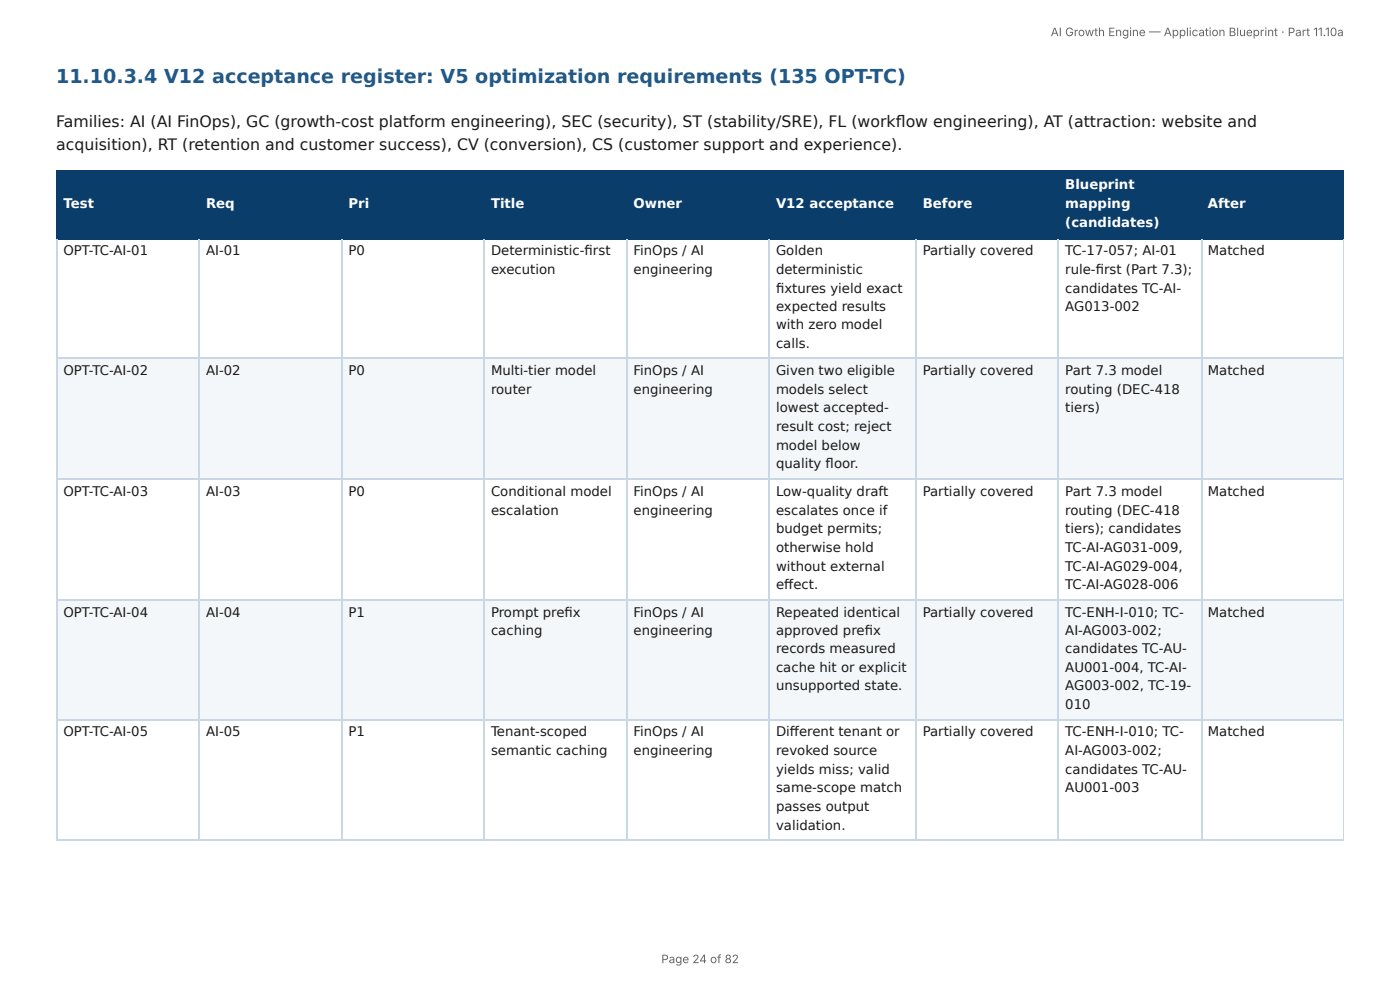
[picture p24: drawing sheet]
<svg xmlns="http://www.w3.org/2000/svg" width="297mm" height="210mm" viewBox="0 0 297 210" stroke-linecap="round" stroke-linejoin="round" font-family="sans-serif">
<defs><g id="words">
<text font-size="4.1" fill="#1f5a8c" x="11.9" y="17.7">11.10.3.4 V12 acceptance register: V5 optimization requirements (135 OPT-TC)</text>
<g font-size="3.3" fill="#1a1a1a">
<text x="11.9" y="27">Families: AI (AI FinOps), GC (growth-cost platform engineering), SEC (security), ST (stability/SRE), FL (workfl ow engineering), AT (attraction: website and</text>
<text x="11.9" y="31.8">acquisition), RT (retention and customer success), CV (conversion), CS (customer support and experience).</text>
</g>
<g font-size="2.8" fill="#fff">
<text x="226.3" y="40.2">Blueprint</text>
<text x="13.5" y="44.2">Test</text>
<text x="43.8" y="44.2">Req</text>
<text x="74" y="44.2">Pri</text>
<text x="104.3" y="44.2">Title</text>
<text x="134.6" y="44.2">Owner</text>
<text x="164.8" y="44.2">V12 acceptance</text>
<text x="196" y="44.2">Before</text>
<text x="226.3" y="44.2">mapping</text>
<text x="256.5" y="44.2">After</text>
<text x="226.3" y="48.2">(candidates)</text>
</g>
<g font-size="2.8" fill="#1a1a1a">
<text x="13.5" y="54.2">OPT-TC-AI-01</text>
<text x="43.8" y="54.2">AI-01</text>
<text x="74" y="54.2">P0</text>
<text x="104.3" y="54.2">Deterministic-fi rst</text>
<text x="104.3" y="58.2">execution</text>
<text x="134.6" y="54.2">FinOps / AI</text>
<text x="134.6" y="58.2">engineering</text>
<text x="164.8" y="54.2">Golden</text>
<text x="164.8" y="58.2">deterministic</text>
<text x="196" y="54.2">Partially covered</text>
<text x="226.3" y="54.2">TC-17-057; AI-01</text>
<text x="226.3" y="58.2">rule-fi rst (Part 7.3);</text>
<text x="256.5" y="54.2">Matched</text>
<text x="164.8" y="62.2">fi xtures yield exact</text>
<text x="226.3" y="62.2">candidates TC-AI-</text>
<text x="164.8" y="66.1">expected results</text>
<text x="164.8" y="69.9">with zero model</text>
<text x="226.3" y="66.1">AG013-002</text>
<text x="164.8" y="73.8">calls.</text>
<text x="13.5" y="79.6">OPT-TC-AI-02</text>
<text x="43.8" y="79.6">AI-02</text>
<text x="74" y="79.6">P0</text>
<text x="104.3" y="79.6">Multi-tier model</text>
<text x="104.3" y="83.6">router</text>
<text x="134.6" y="79.6">FinOps / AI</text>
<text x="134.6" y="83.6">engineering</text>
<text x="164.8" y="79.6">Given two eligible</text>
<text x="164.8" y="83.6">models select</text>
<text x="196" y="79.6">Partially covered</text>
<text x="226.3" y="79.6">Part 7.3 model</text>
<text x="226.3" y="83.6">routing (DEC-418</text>
<text x="256.5" y="79.6">Matched</text>
<text x="164.8" y="87.6">lowest accepted-</text>
<text x="226.3" y="87.6">tiers)</text>
<text x="164.8" y="91.5">result cost; reject</text>
<text x="164.8" y="95.5">model below</text>
<text x="164.8" y="99.5">quality fl oor.</text>
<text x="13.5" y="105.3">OPT-TC-AI-03</text>
<text x="43.8" y="105.3">AI-03</text>
<text x="74" y="105.3">P0</text>
<text x="104.3" y="105.3">Conditional model</text>
<text x="134.6" y="105.3">FinOps / AI</text>
<text x="164.8" y="105.3">Low-quality draft</text>
<text x="196" y="105.3">Partially covered</text>
<text x="226.3" y="105.3">Part 7.3 model</text>
<text x="256.5" y="105.3">Matched</text>
<text x="104.3" y="109.3">escalation</text>
<text x="134.6" y="109.3">engineering</text>
<text x="164.8" y="109.3">escalates once if</text>
<text x="164.8" y="113.2">budget permits;</text>
<text x="226.3" y="109.3">routing (DEC-418</text>
<text x="226.3" y="113.2">tiers); candidates</text>
<text x="164.8" y="117.2">otherwise hold</text>
<text x="226.3" y="117.2">TC-AI-AG031-009,</text>
<text x="164.8" y="121.2">without external</text>
<text x="164.8" y="125.1">eff ect.</text>
<text x="226.3" y="121.2">TC-AI-AG029-004,</text>
<text x="226.3" y="125.1">TC-AI-AG028-006</text>
<text x="13.5" y="131">OPT-TC-AI-04</text>
<text x="43.8" y="131">AI-04</text>
<text x="74" y="131">P1</text>
<text x="104.3" y="131">Prompt prefi x</text>
<text x="134.6" y="131">FinOps / AI</text>
<text x="164.8" y="131">Repeated identical</text>
<text x="196" y="131">Partially covered</text>
<text x="226.3" y="131">TC-ENH-I-010; TC-</text>
<text x="256.5" y="131">Matched</text>
<text x="104.3" y="134.9">caching</text>
<text x="134.6" y="134.9">engineering</text>
<text x="164.8" y="134.9">approved prefi x</text>
<text x="226.3" y="134.9">AI-AG003-002;</text>
<text x="164.8" y="138.6">records measured</text>
<text x="164.8" y="142.6">cache hit or explicit</text>
<text x="226.3" y="138.6">candidates TC-AU-</text>
<text x="226.3" y="142.6">AU001-004, TC-AI-</text>
<text x="164.8" y="146.6">unsupported state.</text>
<text x="226.3" y="146.6">AG003-002, TC-19-</text>
<text x="226.3" y="150.5">010</text>
<text x="13.5" y="156.4">OPT-TC-AI-05</text>
<text x="43.8" y="156.4">AI-05</text>
<text x="74" y="156.4">P1</text>
<text x="104.3" y="156.4">Tenant-scoped</text>
<text x="104.3" y="160.3">semantic caching</text>
<text x="134.6" y="156.4">FinOps / AI</text>
<text x="134.6" y="160.3">engineering</text>
<text x="164.8" y="156.4">Diff erent tenant or</text>
<text x="164.8" y="160.3">revoked source</text>
<text x="196" y="156.4">Partially covered</text>
<text x="226.3" y="156.4">TC-ENH-I-010; TC-</text>
<text x="226.3" y="160.3">AI-AG003-002;</text>
<text x="256.5" y="156.4">Matched</text>
<text x="164.8" y="164.3">yields miss; valid</text>
<text x="226.3" y="164.3">candidates TC-AU-</text>
<text x="164.8" y="168.3">same-scope match</text>
<text x="164.8" y="172.2">passes output</text>
<text x="226.3" y="168.3">AU001-003</text>
<text x="164.8" y="176.2">validation.</text>
</g>
<g font-size="2.5" fill="#666">
<text x="223.2" y="7.7">AI Growth Engine — Application Blueprint · Part 11.10a</text>
<text x="140.4" y="204.5">Page 24 of 82</text>
</g>
</g></defs>
<g fill="#0b3d6b">
<path d="M12.2 36.2h30.1v14.3h-30.1z"/>
<path d="M42.3 36.2h30.2v14.3h-30.2z"/>
<path d="M72.5 36.2h30.4v14.3h-30.4z"/>
<path d="M102.9 36.2h30.2v14.3h-30.2z"/>
<path d="M133.1 36.2h30.1v14.3h-30.1z"/>
<path d="M163.2 36.2h31.3v14.3h-31.3z"/>
<path d="M194.5 36.2h30.4v14.3h-30.4z"/>
<path d="M224.9 36.2h30.2v14.3h-30.2z"/>
<path d="M255.1 36.2h30.3v14.3h-30.3z"/>
</g>
<g fill="#f4f7fa">
<path d="M12.2 76.2h30.1v25.4h-30.1z"/>
<path d="M42.3 76.2h30.2v25.4h-30.2z"/>
<path d="M72.5 76.2h30.4v25.4h-30.4z"/>
<path d="M102.9 76.2h30.2v25.4h-30.2z"/>
<path d="M133.1 76.2h30.1v25.4h-30.1z"/>
<path d="M163.2 76.2h31.3v25.4h-31.3z"/>
<path d="M194.5 76.2h30.4v25.4h-30.4z"/>
<path d="M224.9 76.2h30.2v25.4h-30.2z"/>
<path d="M255.1 76.2h30.3v25.4h-30.3z"/>
<path d="M12.2 127.3h30.1v25.6h-30.1z"/>
<path d="M42.3 127.3h30.2v25.6h-30.2z"/>
<path d="M72.5 127.3h30.4v25.6h-30.4z"/>
<path d="M102.9 127.3h30.2v25.6h-30.2z"/>
<path d="M133.1 127.3h30.1v25.6h-30.1z"/>
<path d="M163.2 127.3h31.3v25.6h-31.3z"/>
<path d="M194.5 127.3h30.4v25.6h-30.4z"/>
<path d="M224.9 127.3h30.2v25.6h-30.2z"/>
<path d="M255.1 127.3h30.3v25.6h-30.3z"/>
</g>
<path d="M11.9 36.4h273.5M12 36.2v14.6M42.2 36.2v14.6M72.6 36.2v14.6M102.8 36.2v14.6M133.2 36.2v14.6M163.4 36.2v14.6M194.6 36.2v14.6M224.8 36.2v14.6M255.2 36.2v14.6M11.9 50.7h273.5" fill="none" stroke="#0b3d6b" stroke-width=".26"/>
<path d="M285.3 36.2v14.6" fill="none" stroke="#0b3d6b" stroke-width=".21"/>
<g fill="none" stroke="#c9d6e3" stroke-width=".26">
<path d="M12 50.8v127.5M42.2 50.8v127.5M72.6 50.8v127.5M102.8 50.8v127.5M133.2 50.8v127.5M163.4 50.8v127.5M194.6 50.8v127.5M224.8 50.8v127.5M255.2 50.8v127.5M11.9 76.1h273.5M11.9 101.7h273.5M11.9 127.4h273.5"/>
<path d="M11.9 152.8h273.5M11.9 178.5h273.5"/>
</g>
<path d="M285.3 50.8v127.5" fill="none" stroke="#c9d6e3" stroke-width=".21"/>
<use href="#words"/>
</svg>
